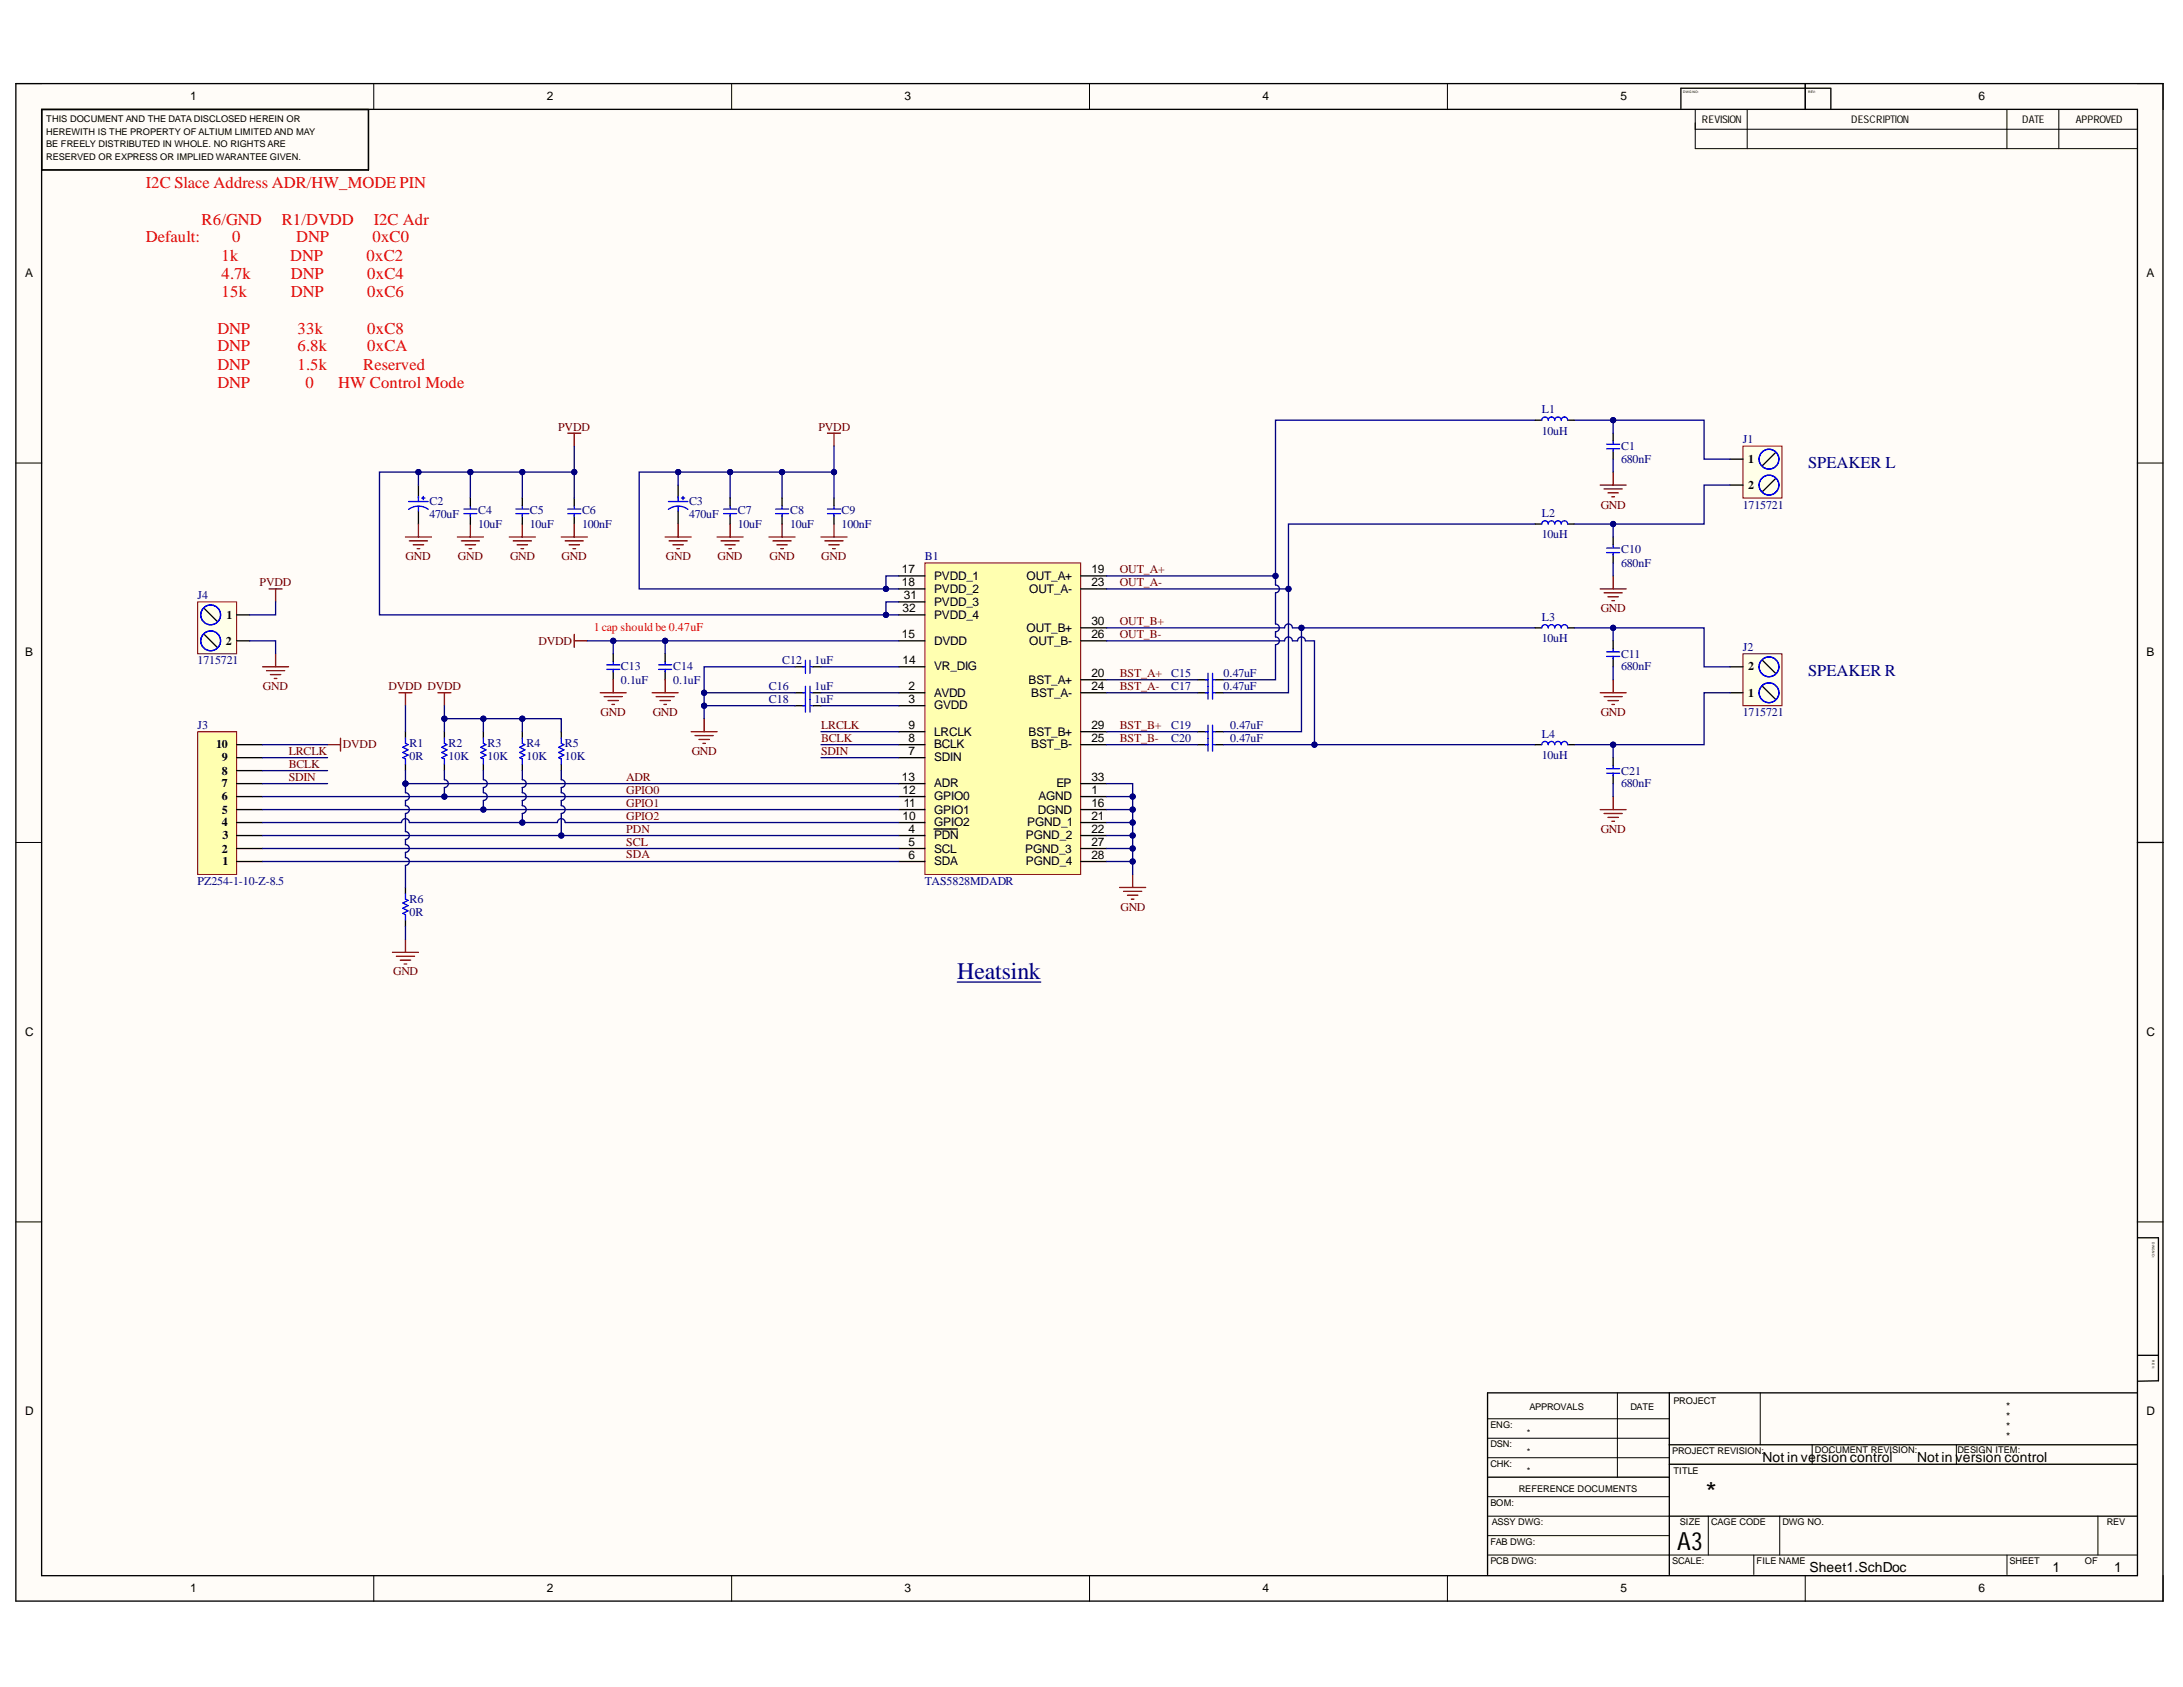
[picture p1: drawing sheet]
<svg xmlns="http://www.w3.org/2000/svg" width="279mm" height="216mm" viewBox="0 0 279 216" stroke-linecap="round" stroke-linejoin="round" font-family="sans-serif">
<defs><g id="words">
<text font-size="3.5" x="218.3" y="192.3">*</text>
<text font-size="3.2" x="214.7" y="198.3">A3</text>
<text font-size="3" fill="#000080" x="122.5" y="125.3">Heatsink</text>
<g font-size="2.1" fill="#f00">
<text x="18.7" y="24.1">I2C Slace Address ADR/HW_MODE PIN</text>
<text x="25.8" y="28.7">R6/GND</text>
<text x="36.1" y="28.7">R1/DVDD</text>
<text x="47.8" y="28.7">I2C Adr</text>
<text x="18.7" y="31">Default:</text>
<text x="28.3" y="33.4">1k</text>
<text x="28.3" y="35.7">4.7k</text>
<text x="29.7" y="31">0</text>
<text x="37.2" y="33.4">DNP</text>
<text x="37.2" y="35.7">DNP</text>
<text x="37.9" y="31">DNP</text>
<text x="46.9" y="33.4">0xC2</text>
<text x="47" y="35.7">0xC4</text>
<text x="47.7" y="31">0xC0</text>
<text x="28.3" y="38">15k</text>
<text x="37.2" y="38">DNP</text>
<text x="47" y="38">0xC6</text>
<text x="27.8" y="42.7">DNP</text>
<text x="27.8" y="45">DNP</text>
<text x="27.8" y="47.3">DNP</text>
<text x="38.1" y="42.7">33k</text>
<text x="38.1" y="45">6.8k</text>
<text x="38.1" y="47.3">1.5k</text>
<text x="46.5" y="47.3">Reserved</text>
<text x="47" y="42.7">0xC8</text>
<text x="47" y="45">0xCA</text>
<text x="27.8" y="49.6">DNP</text>
<text x="39.1" y="49.6">0</text>
<text x="43.3" y="49.6">HW Control Mode</text>
</g>
<g font-size="2.1" fill="#000080">
<text x="231.4" y="59.9">SPEAKER L</text>
<text x="231.4" y="86.5">SPEAKER R</text>
</g>
<g font-size="1.8">
<text x="225.6" y="187.1">Not in ve</text>
<text x="232.5" y="187.1">rsion control</text>
<text x="245.4" y="187.1">Not in version control</text>
<text x="231.6" y="201.1">Sheet1.SchDoc</text>
<text x="262.7" y="201.1">1</text>
<text x="270.6" y="201.1">1</text>
</g>
<g font-size="1.5">
<text x="24.4" y="12.9">1</text>
<text x="70" y="12.9">2</text>
<text x="115.8" y="12.9">3</text>
<text x="161.6" y="12.9">4</text>
<text x="207.4" y="12.9">5</text>
<text x="253.2" y="12.9">6</text>
<text x="3.2" y="35.5">A</text>
<text x="274.7" y="35.5">A</text>
<text x="223.7" y="59.2">1</text>
<text x="223.7" y="62.5">2</text>
<text x="115.4" y="75.1">18</text>
<text x="115.4" y="73.4">17</text>
<text x="115.7" y="76.7">31</text>
<text x="119.6" y="77.5">PVDD_3</text>
<text x="119.6" y="75.9">PVDD_2</text>
<text x="119.6" y="74.2">PVDD_1</text>
<text x="131.4" y="74.2">OUT_A+</text>
<text x="131.7" y="75.9">OUT_A-</text>
<text x="139.7" y="75.1">23</text>
<text x="139.7" y="73.4">19</text>
<text x="28.9" y="82.5">2</text>
<text x="29" y="79.2">1</text>
<text x="115.4" y="81.6">15</text>
<text x="115.5" y="78.3">32</text>
<text x="119.6" y="82.5">DVDD</text>
<text x="119.6" y="79.2">PVDD_4</text>
<text x="131.4" y="80.9">OUT_B+</text>
<text x="131.7" y="82.5">OUT_B-</text>
<text x="139.7" y="80">30</text>
<text x="139.7" y="81.6">26</text>
<text x="3.2" y="84">B</text>
<text x="115.5" y="85">14</text>
<text x="116.3" y="88.3">2</text>
<text x="119.6" y="89.2">AVDD</text>
<text x="119.6" y="85.8">VR_DIG</text>
<text x="131.6" y="87.5">BST_A+</text>
<text x="132" y="89.2">BST_A-</text>
<text x="139.7" y="88.3">24</text>
<text x="139.7" y="86.6">20</text>
<text x="223.7" y="89.2">1</text>
<text x="223.7" y="85.8">2</text>
<text x="274.7" y="84">B</text>
<text x="27.6" y="95.8">10</text>
<text x="116.3" y="90">3</text>
<text x="116.3" y="95">8</text>
<text x="116.3" y="93.3">9</text>
<text x="119.6" y="90.8">GVDD</text>
<text x="119.6" y="95.8">BCLK</text>
<text x="119.6" y="94.2">LRCLK</text>
<text x="131.6" y="94.2">BST_B+</text>
<text x="132" y="95.8">BST_B-</text>
<text x="139.7" y="93.3">29</text>
<text x="139.7" y="95">25</text>
<text x="28.4" y="100.7">7</text>
<text x="28.4" y="99.1">8</text>
<text x="28.4" y="97.4">9</text>
<text x="115.4" y="100">13</text>
<text x="115.5" y="101.6">12</text>
<text x="116.3" y="96.6">7</text>
<text x="119.6" y="97.4">SDIN</text>
<text x="119.6" y="100.7">ADR</text>
<text x="135.2" y="100.7">EP</text>
<text x="139.7" y="101.6">1</text>
<text x="139.7" y="100">33</text>
<text x="28.4" y="105.7">4</text>
<text x="28.4" y="104.1">5</text>
<text x="28.4" y="102.4">6</text>
<text x="28.5" y="107.4">3</text>
<text x="115.5" y="105">10</text>
<text x="115.7" y="103.3">11</text>
<text x="116.3" y="106.6">4</text>
<text x="119.6" y="107.4">PDN</text>
<text x="119.6" y="105.7">GPIO2</text>
<text x="119.6" y="104.1">GPIO1</text>
<text x="119.6" y="102.4">GPIO0</text>
<text x="131.3" y="107.4">PGND_2</text>
<text x="131.5" y="105.7">PGND_1</text>
<text x="132.8" y="104.1">DGND</text>
<text x="132.9" y="102.4">AGND</text>
<text x="139.7" y="103.3">16</text>
<text x="139.7" y="106.6">22</text>
<text x="139.7" y="105">21</text>
<text x="28.4" y="109.1">2</text>
<text x="28.5" y="110.7">1</text>
<text x="116.3" y="108.3">5</text>
<text x="116.3" y="110">6</text>
<text x="119.6" y="109.1">SCL</text>
<text x="119.6" y="110.7">SDA</text>
<text x="131.2" y="109.1">PGND_3</text>
<text x="131.3" y="110.7">PGND_4</text>
<text x="139.7" y="110">28</text>
<text x="139.7" y="108.3">27</text>
<text x="3.2" y="132.6">C</text>
<text x="274.7" y="132.6">C</text>
<text x="3.2" y="181.1">D</text>
<text x="274.7" y="181.1">D</text>
<text x="24.4" y="203.8">1</text>
<text x="70" y="203.8">2</text>
<text x="115.8" y="203.8">3</text>
<text x="161.6" y="203.8">4</text>
<text x="207.4" y="203.8">5</text>
<text x="253.2" y="203.8">6</text>
</g>
<g font-size="1.5" fill="#000080">
<text x="197.3" y="52.9">L1</text>
<text x="197.3" y="55.6">10uH</text>
<text x="207.5" y="57.6">C1</text>
<text x="207.5" y="59.2">680nF</text>
<text x="223.1" y="56.7">J1</text>
<text x="55" y="64.7">C2</text>
<text x="61.2" y="65.8">C4</text>
<text x="67.8" y="65.8">C5</text>
<text x="74.5" y="65.8">C6</text>
<text x="88.2" y="64.7">C3</text>
<text x="94.4" y="65.8">C7</text>
<text x="101.1" y="65.8">C8</text>
<text x="107.7" y="65.8">C9</text>
<text x="223.1" y="65.1">1715721</text>
<text x="55" y="66.3">470uF</text>
<text x="61.2" y="67.5">10uF</text>
<text x="67.8" y="67.5">10uF</text>
<text x="74.5" y="67.5">100nF</text>
<text x="88.2" y="66.3">470uF</text>
<text x="94.4" y="67.5">10uF</text>
<text x="101.1" y="67.5">10uF</text>
<text x="107.7" y="67.5">100nF</text>
<text x="118.4" y="71.7">B1</text>
<text x="197.3" y="66.2">L2</text>
<text x="197.3" y="68.9">10uH</text>
<text x="207.5" y="70.8">C10</text>
<text x="25.3" y="76.7">J4</text>
<text x="207.5" y="72.5">680nF</text>
<text x="197.3" y="79.5">L3</text>
<text x="197.3" y="82.2">10uH</text>
<text x="223.1" y="83.3">J2</text>
<text x="25.3" y="85">1715721</text>
<text x="79.5" y="85.8">C13</text>
<text x="79.5" y="87.5">0.1uF</text>
<text x="86.2" y="85.8">C14</text>
<text x="86.2" y="87.5">0.1uF</text>
<text x="98.4" y="88.3">C16</text>
<text x="100.1" y="85">C12</text>
<text x="104.3" y="85">1uF</text>
<text x="104.3" y="88.3">1uF</text>
<text x="149.9" y="86.6">C15</text>
<text x="149.9" y="88.3">C17</text>
<text x="156.6" y="86.6">0.47uF</text>
<text x="156.6" y="88.3">0.47uF</text>
<text x="207.5" y="84.2">C11</text>
<text x="207.5" y="85.8">680nF</text>
<text x="25.3" y="93.3">J3</text>
<text x="52.4" y="95.6">R1</text>
<text x="57.4" y="95.6">R2</text>
<text x="62.4" y="95.6">R3</text>
<text x="67.4" y="95.6">R4</text>
<text x="72.3" y="95.6">R5</text>
<text x="98.4" y="90">C18</text>
<text x="104.3" y="90">1uF</text>
<text x="149.9" y="93.3">C19</text>
<text x="149.9" y="94.9">C20</text>
<text x="157.4" y="93.3">0.47uF</text>
<text x="157.4" y="94.9">0.47uF</text>
<text x="197.3" y="94.5">L4</text>
<text x="223.1" y="91.6">1715721</text>
<text x="52.4" y="97.3">0R</text>
<text x="57.4" y="97.3">10K</text>
<text x="62.4" y="97.3">10K</text>
<text x="67.4" y="97.3">10K</text>
<text x="72.3" y="97.3">10K</text>
<text x="197.3" y="97.1">10uH</text>
<text x="207.5" y="99.1">C21</text>
<text x="207.5" y="100.7">680nF</text>
<text x="25.3" y="113.2">PZ254-1-10-Z-8.5</text>
<text x="118.4" y="113.2">TAS5828MDADR</text>
<text x="52.4" y="115.5">R6</text>
<text x="52.4" y="117.2">0R</text>
</g>
<g font-size="1.5" fill="#800000">
<text x="71.4" y="55.1">PVDD</text>
<text x="104.8" y="55.1">PVDD</text>
<text x="204.9" y="65.1">GND</text>
<text x="51.9" y="71.7">GND</text>
<text x="58.6" y="71.7">GND</text>
<text x="65.3" y="71.7">GND</text>
<text x="71.9" y="71.7">GND</text>
<text x="85.2" y="71.7">GND</text>
<text x="91.8" y="71.7">GND</text>
<text x="98.5" y="71.7">GND</text>
<text x="105.1" y="71.7">GND</text>
<text x="33.2" y="75.1">PVDD</text>
<text x="143.3" y="73.4">OUT_A+</text>
<text x="143.3" y="75.1">OUT_A-</text>
<text x="68.9" y="82.5">DVDD</text>
<text x="143.3" y="80">OUT_B+</text>
<text x="143.3" y="81.6">OUT_B-</text>
<text x="204.9" y="78.3">GND</text>
<text x="33.7" y="88.3">GND</text>
<text x="49.7" y="88.3">DVDD DVDD</text>
<text x="143.3" y="86.6">BST_A+</text>
<text x="143.3" y="88.3">BST_A-</text>
<text x="43.9" y="95.8">DVDD</text>
<text x="76.9" y="91.6">GND</text>
<text x="83.5" y="91.6">GND</text>
<text x="105.1" y="93.3">LRCLK</text>
<text x="105.1" y="94.9">BCLK</text>
<text x="143.3" y="93.3">BST_B+</text>
<text x="143.3" y="94.9">BST_B-</text>
<text x="204.9" y="91.6">GND</text>
<text x="36.9" y="96.6">LRCLK</text>
<text x="36.9" y="98.3">BCLK</text>
<text x="36.9" y="99.9">SDIN</text>
<text x="80.2" y="99.9">ADR</text>
<text x="80.2" y="101.6">GPIO0</text>
<text x="88.5" y="96.6">GND</text>
<text x="105.1" y="96.6">SDIN</text>
<text x="80.2" y="103.3">GPIO1</text>
<text x="80.2" y="104.9">GPIO2</text>
<text x="80.2" y="106.6">PDN</text>
<text x="204.9" y="106.6">GND</text>
<text x="80.2" y="108.3">SCL</text>
<text x="80.2" y="109.9">SDA</text>
<text x="143.4" y="116.5">GND</text>
<text x="50.3" y="124.8">GND</text>
</g>
<text font-size="1.5" fill="#f00" x="76" y="80.8">1cap should be 0.47uF</text>
<g font-size="1.4">
<text x="217.8" y="15.7">REVISION</text>
<text x="236.9" y="15.7">DESCRIPTION</text>
<text x="258.8" y="15.7">DATE</text>
<text x="265.7" y="15.7">APPROVED</text>
<text x="256.8" y="183.1">*</text>
<text x="256.8" y="184.3">*</text>
<text x="256.8" y="180.4">*</text>
<text x="256.8" y="181.7">*</text>
</g>
<g font-size="1.2">
<text x="5.9" y="15.6">THIS DOCUMENT AND THE DATA DISCLOSED HEREIN OR</text>
<text x="5.9" y="17.2">HEREWITH IS THE PROPERTY OF ALTIUM LIMITED AND MAY</text>
<text x="5.9" y="18.9">BE FREELY DISTRIBUTED IN WHOLE. NO RIGHTS ARE</text>
<text x="5.9" y="20.5">RESERVED OR EXPRESS OR IMPLIED WARANTEE GIVEN.</text>
<text x="214.2" y="179.7">PROJECT</text>
<text x="190.8" y="182.8">ENG:</text>
<text x="190.8" y="185.2">DSN:</text>
<text x="195.4" y="183.8">*</text>
<text x="195.7" y="180.4">APPROVALS</text>
<text x="208.7" y="180.4">DATE</text>
<text x="232.3" y="185.9">DOCUMENT REVISION:</text>
<text x="250.5" y="185.9">DESIGN ITEM:</text>
<text x="190.8" y="187.8">CHK:</text>
<text x="194.4" y="190.9">REFERENCE DOCUMENTS</text>
<text x="195.4" y="186.3">*</text>
<text x="195.4" y="188.6">*</text>
<text x="214" y="186.1">PROJECT REVISION:</text>
<text x="214.2" y="188.6">TITLE</text>
<text x="190.8" y="192.8">BOM:</text>
<text x="190.8" y="197.8">FAB DWG:</text>
<text x="190.9" y="195.2">ASSY DWG:</text>
<text x="215" y="195.2">SIZE</text>
<text x="219" y="195.2">CAGE CODE</text>
<text x="228.1" y="195.2">DWG NO.</text>
<text x="269.6" y="195.2">REV</text>
<text x="190.8" y="200.2">PCB DWG:</text>
<text x="214" y="200.2">SCALE:</text>
<text x="224.8" y="200.2">FILE NAME</text>
<text x="257.2" y="200.2">SHEET</text>
<text x="266.8" y="200.2">OF</text>
</g>
<g font-size=".4">
<text x="215.4" y="11.8">DWG NO:</text>
<text x="231.4" y="11.8">REV:</text>
<text x="275.5" y="159" transform="rotate(90 275.5 159)">DWG NO:</text>
<text x="275.5" y="174.1" transform="rotate(90 275.5 174.1)">REV:</text>
</g>
</g></defs>
<g fill="#fffcf8">
<path d="M2 10.7h274.9v194.2h-274.9z" fill-rule="evenodd"/>
<path d="M5.4 14h268.1v187.6h-268.1z" fill-rule="evenodd"/>
</g>
<g fill="none" stroke="#000" stroke-width=".13">
<path d="M2 10.7h3.4M47.8 10.7v3.3M93.6 10.7v3.3M139.4 10.7v3.3M185.3 10.7v3.3M217 14v5h56.5M217 16.5h56.5M223.6 14v5M231.1 10.7v3.3M256.9 14v5M263.5 14v5M273.5 10.7h3.4v3.3"/>
<path d="M2 59.3h3.4M273.5 59.3h3.4M2 107.8h3.4M273.5 107.8h3.4M2 156.4h3.4M273.5 156.4h3.4M207 178.3v10.8M225.3 178.3v6.6M190.4 199h83.1M190.4 184.1h23.3M190.4 181.6h23.3M190.4 186.6h23.3"/>
<path d="M190.4 194h23.3M190.4 191.5h23.3M190.4 196.5h23.3M218.6 194v5M224.5 199v2.5M227.8 194v5M231.9 184.9v2.5M250.4 184.9v2.5M256.9 199v2.5M268.5 194v5M47.8 201.6v3.3M93.6 201.6v3.3"/>
<path d="M139.4 201.6v3.3M185.3 201.6v3.3M231.1 201.6v3.3M276.9 201.6v3.3"/>
</g>
<g fill="none" stroke="#000" stroke-width=".17">
<path d="M2 10.7h274.8v194.2h-274.8zM5.3 14h268.3v187.7h-268.3zM5.3 14h41.9v7.7h-41.9zM231.1 10.7v3.3M234.3 11.3h-19.2v2.6M234.3 11.4v2.6M206.5 55.4v1M206.5 57.7v1.1M53.6 62.1v1.6M53.6 65.4v1.7M73.5 63.7v1M73.5 66v1.1"/>
<path d="M86.8 62.1v1.6M86.8 65.4v1.7M106.7 63.7v1M106.7 66v1.1M206.5 68.7v1M206.5 71v1.1M51.9 93.6v.9M51.9 97.8v.8M56.9 93.6v.9M56.9 97.8v.8M61.9 93.6v.9M61.9 97.8v.8"/>
<path d="M66.8 93.6v.9M66.8 97.8v.8M71.8 93.6v.9M71.8 97.8v.8M78.5 83.7v1M78.5 85.9v1.1M85.1 83.7v1M85.1 85.9v1.1M101.8 85.3h1M101.8 88.7h1M101.8 90.3h1M104.1 85.3h1"/>
<path d="M104.1 88.7h1M104.1 90.3h1M153.3 88.7h1.1M153.3 87h1.1M153.3 93.6h1.1M153.3 95.3h1.1M155.6 88.7h1M155.6 87h1M155.6 93.6h1M155.6 95.3h1M206.5 82v1M206.5 84.3v1"/>
<path d="M206.5 97v1M206.5 99.2v1.1M51.9 113.6v.8M51.9 117.7v.9M273.6 107.8h3.3M273.6 158.4h2.7v18.3l-2.7 .1M213.7 178.3v23.2M273.5 178.3h-83.1v23.2M273.6 173.4h2.7M190.4 189.1h23.3M213.7 184.9h59.8M213.7 187.4h59.8"/>
<path d="M213.7 194h59.8"/>
</g>
<g fill="none" stroke="#00f" stroke-width=".17">
<path d="M205.6 57.4h1.7M205.6 56.9h1.7M206.5 56.4v.4M206.5 57.4v.4M52.3 65.2a2.09 2.09 0 0 1 2.5 0M52.3 64.2h2.5M53.6 63.6v.6M53.6 64.8v.6M54 63.7h.4M54.2 63.5v.4M72.7 65.7h1.6M72.7 65.2h1.6"/>
<path d="M73.5 64.7v.4M73.5 65.7v.4M85.5 65.2a2.09 2.09 0 0 1 2.5 0M85.6 64.2h2.4M86.8 63.6v.6M86.8 64.8v.6M87.2 63.7h.4M87.4 63.5v.4M105.9 65.7h1.7M105.9 65.2h1.7M106.7 64.7v.4M106.7 65.7v.4"/>
<path d="M205.6 70.7h1.7M205.6 70.1h1.7M206.5 69.7v.4M206.5 70.7v.3M51.9 94.5v.6l.3 .2-.6 .3 .6 .4-.6 .3 .6 .3-.6 .4 .3 .1v.7M56.9 94.5v.6l.3 .2-.7 .3 .7 .4-.7 .3 .7 .3-.7 .4 .4 .1v.7M61.9 94.5v.6l.3 .2-.7 .3 .7 .4-.7 .3 .7 .3-.7 .4 .4 .1v.7M66.8 94.5v.6l.4 .2-.7 .3 .7 .4-.7 .3 .7 .3-.7 .4 .3 .1v.7M71.8 94.5v.6l.4 .2-.7 .3 .7 .4-.7 .3 .7 .3-.7 .4 .3 .1v.7M77.7 85.7h1.6M77.7 85.1h1.6M78.5 84.7v.3"/>
<path d="M78.5 85.7v.3M84.3 85.7h1.7M84.3 85.1h1.7M85.1 84.7v.3M85.1 85.7v.3M102.8 85.3h.3M102.8 88.7h.3M102.8 90.3h.3M103.1 84.5v1.7M103.1 87.8v3.4M103.7 84.5v1.7M103.7 87.8v3.4"/>
<path d="M103.8 85.3h.3M103.8 88.7h.3M103.8 90.3h.3M154.3 88.7h.3M154.3 87h.3M154.3 93.6h.3M154.3 95.3h.3M154.6 86.2v3.3M154.6 92.8v3.3M155.2 86.2v3.3M155.2 92.8v3.3M155.3 88.7h.3"/>
<path d="M155.3 87h.3M155.3 93.6h.3M155.3 95.3h.3M205.6 84h1.7M205.6 83.4h1.7M205.6 99h1.7M205.6 98.4h1.7M206.5 83v.3M206.5 84v.3M206.5 98v.3M206.5 99v.3M51.9 114.4v.7l.3 .1-.6 .4 .6 .3-.6 .3 .6 .4-.6 .3 .3 .2v.6"/>
</g>
<g fill="none" stroke="#800000" stroke-width=".17">
<path d="M72.7 55.4h1.6M73.5 55.4v1.7M105.9 55.4h1.7M106.7 55.4v1.7M34.4 75.4h1.7M35.3 75.4v1.6M51.9 68.7h3.3M52.4 69.2h2.3M52.9 69.7h1.3M53.4 70.2h.3M53.6 67.1v1.6M58.5 68.7h3.4"/>
<path d="M59 69.2h2.4M59.5 69.7h1.4M60 70.2h.4M60.2 67.1v1.6M65.2 68.7h3.3M65.7 69.2h2.3M66.2 69.7h1.3M66.7 70.2h.3M66.8 67.1v1.6M71.8 68.7h3.4M72.3 69.2h2.4M72.8 69.7h1.4"/>
<path d="M73.3 70.2h.4M73.5 67.1v1.6M85.1 68.7h3.4M85.6 69.2h2.4M86.1 69.7h1.4M86.6 70.2h.4M86.8 67.1v1.6M91.8 68.7h3.3M92.3 69.2h2.3M92.8 69.7h1.3M93.3 70.2h.3M93.4 67.1v1.6"/>
<path d="M98.4 68.7h3.4M98.9 69.2h2.4M99.4 69.7h1.4M99.9 70.2h.4M100.1 67.1v1.6M105.1 68.7h3.3M105.6 69.2h2.3M106.1 69.7h1.3M106.6 70.2h.3M106.7 67.1v1.6M204.8 62.1h3.3M204.8 75.4h3.3"/>
<path d="M205.3 62.6h2.3M205.3 75.9h2.3M205.8 63.1h1.3M205.8 76.4h1.3M206.3 63.6h.3M206.3 76.9h.3M206.5 60.4v1.7M206.5 73.7v1.7M33.6 85.3h3.3M34.1 85.8h2.3M34.6 86.3h1.3M35.1 86.8h.3"/>
<path d="M35.3 83.7v1.6M41.9 95.3h1.7M43.6 94.5v1.6M51.1 88.7h1.6M51.9 88.7v1.6M56 88.7h1.7M56.9 88.7v1.6M73.5 81.2v1.6M73.5 82h1.7M76.8 88.7h3.3M77.3 89.2h2.3M77.8 89.7h1.4"/>
<path d="M78.3 90.2h.3M78.5 87v1.7M83.5 88.7h3.3M84 89.2h2.3M84.5 89.7h1.3M85 90.2h.3M85.1 87v1.7M88.5 93.6h3.3M89 94.1h2.3M89.5 94.6h1.3M90 95.1h.3M90.1 92v1.6"/>
<path d="M204.8 88.7h3.3M205.3 89.2h2.3M205.8 89.7h1.3M206.3 90.2h.3M206.5 87v1.7M143.3 113.6h3.3M143.8 114.1h2.3M144.3 114.6h1.3M144.8 115.1h.3M145 111.9v1.7M204.8 103.6h3.3M205.3 104.1h2.3"/>
<path d="M205.8 104.6h1.3M206.3 105.1h.3M206.5 101.9v1.7M50.2 121.9h3.4M50.7 122.4h2.4M51.2 122.9h1.4M51.7 123.4h.4M51.9 120.2v1.7"/>
</g>
<path d="M25.3 93.6h5v18.3h-5z" fill-rule="evenodd" fill="#ffffb0"/>
<path d="M25.3 93.6h5v18.3h-5z" fill="none" stroke="#800000" stroke-width=".13"/>
<path d="M30.3 98.6h3.3M30.3 97h3.3M30.3 95.3h3.3M30.3 110.3h3.3M30.3 108.6h3.3M30.3 106.9h3.3M30.3 105.3h3.3M30.3 103.6h3.3M30.3 101.9h3.3M30.3 100.3h3.3" fill="none" stroke="#000" stroke-width=".17"/>
<path d="M118.4 72h19.9v39.9h-19.9z" fill-rule="evenodd" fill="#ffffb0"/>
<path d="M118.4 72h19.9v39.9h-19.9z" fill="none" stroke="#800000" stroke-width=".13"/>
<g fill="none" stroke="#000" stroke-width=".17">
<path d="M115 78.7h3.4M115 77h3.4M115 75.4h3.4M115 73.7h3.4M138.3 75.4h3.3M138.3 73.7h3.3M115 88.7h3.4M115 90.3h3.4M115 97h3.4M115 95.3h3.4M115 93.6h3.4M115 85.3h3.4"/>
<path d="M115 82h3.4M138.3 88.7h3.3M138.3 95.3h3.3M138.3 93.6h3.3M138.3 82h3.3M138.3 80.3h3.3M138.3 87h3.3M115 101.9h3.4M115 106.9h3.4M115 108.6h3.4M115 110.3h3.4M115 105.3h3.4"/>
<path d="M115 103.6h3.4M115 100.3h3.4M119.5 106.1h3.1M138.3 101.9h3.3M138.3 106.9h3.3M138.3 108.6h3.3M138.3 110.3h3.3M138.3 105.3h3.3M138.3 103.6h3.3M138.3 100.3h3.3"/>
</g>
<path d="M223.1 57.1h5v6.6h-5z" fill-rule="evenodd" fill="#ffffe8"/>
<path d="M223.1 57.1h5v6.6h-5z" fill="none" stroke="#800000" stroke-width=".13"/>
<path d="M221.4 58.8h1.7M227.2 57.9l-1.6 1.7M221.4 62.1h1.7M227.2 61.3l-1.6 1.6" fill="none" stroke="#000" stroke-width=".17"/>
<g fill="none" stroke="#00f" stroke-width=".17">
<circle cx="226.4" cy="58.8" r="1.27"/>
<circle cx="226.4" cy="62.1" r="1.27"/>
</g>
<path d="M223.1 83.7h5v6.6h-5z" fill-rule="evenodd" fill="#ffffe8"/>
<path d="M223.1 83.7h5v6.6h-5z" fill="none" stroke="#800000" stroke-width=".13"/>
<path d="M221.4 88.7h1.7M221.4 85.3h1.7M225.6 87.8l1.6 1.7M225.6 84.5l1.6 1.7" fill="none" stroke="#000" stroke-width=".17"/>
<g fill="none" stroke="#00f" stroke-width=".17">
<circle cx="226.4" cy="88.7" r="1.27"/>
<circle cx="226.4" cy="85.3" r="1.27"/>
</g>
<path d="M25.3 77h5v6.7h-5z" fill-rule="evenodd" fill="#ffffe8"/>
<path d="M25.3 77h5v6.7h-5z" fill="none" stroke="#800000" stroke-width=".13"/>
<path d="M26.1 77.9l1.7 1.6M30.3 78.7h1.7M26.1 81.2l1.7 1.6M30.3 82h1.7" fill="none" stroke="#000" stroke-width=".17"/>
<g fill="none" stroke="#00f" stroke-width=".17">
<circle cx="27" cy="78.7" r="1.27"/>
<circle cx="27" cy="82" r="1.27"/>
</g>
<path d="M100.1 60.4v3.3" fill="none" stroke="#000080" stroke-width=".17"/>
<circle cx="100.1" cy="60.4" r=".33" fill="#000080"/>
<circle cx="100.1" cy="60.4" r=".33" fill="none" stroke="#000080" stroke-width=".13"/>
<path d="M93.4 60.4v3.3" fill="none" stroke="#000080" stroke-width=".17"/>
<circle cx="93.4" cy="60.4" r=".33" fill="#000080"/>
<circle cx="93.4" cy="60.4" r=".33" fill="none" stroke="#000080" stroke-width=".13"/>
<path d="M115 77h-1.6v1.7h1.6" fill="none" stroke="#000080" stroke-width=".17"/>
<circle cx="113.4" cy="78.7" r=".33" fill="#000080"/>
<circle cx="113.4" cy="78.7" r=".33" fill="none" stroke="#000080" stroke-width=".13"/>
<path d="M73.5 63.7v-3.3h-24.9v18.3h64.8" fill="none" stroke="#000080" stroke-width=".17"/>
<circle cx="113.4" cy="78.7" r=".33" fill="#000080"/>
<circle cx="113.4" cy="78.7" r=".33" fill="none" stroke="#000080" stroke-width=".13"/>
<circle cx="53.6" cy="60.4" r=".33" fill="#000080"/>
<circle cx="53.6" cy="60.4" r=".33" fill="none" stroke="#000080" stroke-width=".13"/>
<circle cx="60.2" cy="60.4" r=".33" fill="#000080"/>
<circle cx="60.2" cy="60.4" r=".33" fill="none" stroke="#000080" stroke-width=".13"/>
<circle cx="66.8" cy="60.4" r=".33" fill="#000080"/>
<circle cx="66.8" cy="60.4" r=".33" fill="none" stroke="#000080" stroke-width=".13"/>
<circle cx="73.5" cy="60.4" r=".33" fill="#000080"/>
<circle cx="73.5" cy="60.4" r=".33" fill="none" stroke="#000080" stroke-width=".13"/>
<path d="M66.8 60.4v3.3" fill="none" stroke="#000080" stroke-width=".17"/>
<circle cx="66.8" cy="60.4" r=".33" fill="#000080"/>
<circle cx="66.8" cy="60.4" r=".33" fill="none" stroke="#000080" stroke-width=".13"/>
<path d="M60.2 60.4v3.3" fill="none" stroke="#000080" stroke-width=".17"/>
<circle cx="60.2" cy="60.4" r=".33" fill="#000080"/>
<circle cx="60.2" cy="60.4" r=".33" fill="none" stroke="#000080" stroke-width=".13"/>
<path d="M53.6 60.4v1.7" fill="none" stroke="#000080" stroke-width=".17"/>
<circle cx="53.6" cy="60.4" r=".33" fill="#000080"/>
<circle cx="53.6" cy="60.4" r=".33" fill="none" stroke="#000080" stroke-width=".13"/>
<path d="M86.8 62.1v-1.7h19.9v3.3" fill="none" stroke="#000080" stroke-width=".17"/>
<circle cx="106.7" cy="60.4" r=".33" fill="#000080"/>
<circle cx="106.7" cy="60.4" r=".33" fill="none" stroke="#000080" stroke-width=".13"/>
<circle cx="100.1" cy="60.4" r=".33" fill="#000080"/>
<circle cx="100.1" cy="60.4" r=".33" fill="none" stroke="#000080" stroke-width=".13"/>
<circle cx="93.4" cy="60.4" r=".33" fill="#000080"/>
<circle cx="93.4" cy="60.4" r=".33" fill="none" stroke="#000080" stroke-width=".13"/>
<circle cx="86.8" cy="60.4" r=".33" fill="#000080"/>
<circle cx="86.8" cy="60.4" r=".33" fill="none" stroke="#000080" stroke-width=".13"/>
<path d="M115 73.7h-1.6v1.7h1.6" fill="none" stroke="#000080" stroke-width=".17"/>
<circle cx="113.4" cy="75.4" r=".33" fill="#000080"/>
<circle cx="113.4" cy="75.4" r=".33" fill="none" stroke="#000080" stroke-width=".13"/>
<path d="M141.6 110.3h3.4" fill="none" stroke="#000080" stroke-width=".17"/>
<circle cx="145" cy="110.3" r=".33" fill="#000080"/>
<circle cx="145" cy="110.3" r=".33" fill="none" stroke="#000080" stroke-width=".13"/>
<path d="M141.6 108.6h3.4" fill="none" stroke="#000080" stroke-width=".17"/>
<circle cx="145" cy="108.6" r=".33" fill="#000080"/>
<circle cx="145" cy="108.6" r=".33" fill="none" stroke="#000080" stroke-width=".13"/>
<path d="M141.6 106.9h3.4" fill="none" stroke="#000080" stroke-width=".17"/>
<circle cx="145" cy="106.9" r=".33" fill="#000080"/>
<circle cx="145" cy="106.9" r=".33" fill="none" stroke="#000080" stroke-width=".13"/>
<path d="M141.6 105.3h3.4" fill="none" stroke="#000080" stroke-width=".17"/>
<circle cx="145" cy="105.3" r=".33" fill="#000080"/>
<circle cx="145" cy="105.3" r=".33" fill="none" stroke="#000080" stroke-width=".13"/>
<path d="M141.6 100.3h3.4v3.3" fill="none" stroke="#000080" stroke-width=".17"/>
<circle cx="145" cy="101.9" r=".33" fill="#000080"/>
<circle cx="145" cy="101.9" r=".33" fill="none" stroke="#000080" stroke-width=".13"/>
<circle cx="145" cy="103.6" r=".33" fill="#000080"/>
<circle cx="145" cy="103.6" r=".33" fill="none" stroke="#000080" stroke-width=".13"/>
<path d="M141.6 101.9h3.4" fill="none" stroke="#000080" stroke-width=".17"/>
<circle cx="145" cy="101.9" r=".33" fill="#000080"/>
<circle cx="145" cy="101.9" r=".33" fill="none" stroke="#000080" stroke-width=".13"/>
<path d="M141.6 103.6h3.4v8.3" fill="none" stroke="#000080" stroke-width=".17"/>
<circle cx="145" cy="103.6" r=".33" fill="#000080"/>
<circle cx="145" cy="103.6" r=".33" fill="none" stroke="#000080" stroke-width=".13"/>
<circle cx="145" cy="105.3" r=".33" fill="#000080"/>
<circle cx="145" cy="105.3" r=".33" fill="none" stroke="#000080" stroke-width=".13"/>
<circle cx="145" cy="106.9" r=".33" fill="#000080"/>
<circle cx="145" cy="106.9" r=".33" fill="none" stroke="#000080" stroke-width=".13"/>
<circle cx="145" cy="108.6" r=".33" fill="#000080"/>
<circle cx="145" cy="108.6" r=".33" fill="none" stroke="#000080" stroke-width=".13"/>
<circle cx="145" cy="110.3" r=".33" fill="#000080"/>
<circle cx="145" cy="110.3" r=".33" fill="none" stroke="#000080" stroke-width=".13"/>
<path d="M86.8 60.4h-5v15h31.6" fill="none" stroke="#000080" stroke-width=".17"/>
<circle cx="113.4" cy="75.4" r=".33" fill="#000080"/>
<circle cx="113.4" cy="75.4" r=".33" fill="none" stroke="#000080" stroke-width=".13"/>
<circle cx="86.8" cy="60.4" r=".33" fill="#000080"/>
<circle cx="86.8" cy="60.4" r=".33" fill="none" stroke="#000080" stroke-width=".13"/>
<path d="M101.8 85.3h-11.7v6.7M105.1 85.3h9.9" fill="none" stroke="#000080" stroke-width=".17"/>
<circle cx="90.1" cy="88.7" r=".33" fill="#000080"/>
<circle cx="90.1" cy="88.7" r=".33" fill="none" stroke="#000080" stroke-width=".13"/>
<circle cx="90.1" cy="90.3" r=".33" fill="#000080"/>
<circle cx="90.1" cy="90.3" r=".33" fill="none" stroke="#000080" stroke-width=".13"/>
<path d="M90.1 90.3h11.7M105.1 88.7h9.9M105.1 90.3h9.9" fill="none" stroke="#000080" stroke-width=".17"/>
<circle cx="90.1" cy="90.3" r=".33" fill="#000080"/>
<circle cx="90.1" cy="90.3" r=".33" fill="none" stroke="#000080" stroke-width=".13"/>
<path d="M90.1 88.7h11.7" fill="none" stroke="#000080" stroke-width=".17"/>
<circle cx="90.1" cy="88.7" r=".33" fill="#000080"/>
<circle cx="90.1" cy="88.7" r=".33" fill="none" stroke="#000080" stroke-width=".13"/>
<path d="M196.5 67.1h-31.6v8.3h-23.3" fill="none" stroke="#000080" stroke-width=".17"/>
<circle cx="164.9" cy="75.4" r=".33" fill="#000080"/>
<circle cx="164.9" cy="75.4" r=".33" fill="none" stroke="#000080" stroke-width=".13"/>
<path d="M164.9 75.4v13.3h-8.3M141.6 95.3h11.7M141.6 93.6h11.7M141.6 88.7h11.7M141.6 87h11.7" fill="none" stroke="#000080" stroke-width=".17"/>
<circle cx="164.9" cy="75.4" r=".33" fill="#000080"/>
<circle cx="164.9" cy="75.4" r=".33" fill="none" stroke="#000080" stroke-width=".13"/>
<path d="M166.6 80.3v13.3h-10" fill="none" stroke="#000080" stroke-width=".17"/>
<circle cx="166.6" cy="80.4" r=".33" fill="#000080"/>
<circle cx="166.6" cy="80.4" r=".33" fill="none" stroke="#000080" stroke-width=".13"/>
<path d="M141.6 73.7h21.7" fill="none" stroke="#000080" stroke-width=".17"/>
<circle cx="163.3" cy="73.7" r=".33" fill="#000080"/>
<circle cx="163.3" cy="73.7" r=".33" fill="none" stroke="#000080" stroke-width=".13"/>
<path d="M201.5 80.4h5v1.6" fill="none" stroke="#000080" stroke-width=".17"/>
<circle cx="206.5" cy="80.4" r=".33" fill="#000080"/>
<circle cx="206.5" cy="80.4" r=".33" fill="none" stroke="#000080" stroke-width=".13"/>
<path d="M201.5 67.1h5v1.6" fill="none" stroke="#000080" stroke-width=".17"/>
<circle cx="206.5" cy="67.1" r=".33" fill="#000080"/>
<circle cx="206.5" cy="67.1" r=".33" fill="none" stroke="#000080" stroke-width=".13"/>
<path d="M201.5 53.8h5v1.6" fill="none" stroke="#000080" stroke-width=".17"/>
<circle cx="206.5" cy="53.8" r=".33" fill="#000080"/>
<circle cx="206.5" cy="53.8" r=".33" fill="none" stroke="#000080" stroke-width=".13"/>
<path d="M141.6 82h22.8a.5 .5 0 0 1 .5-.5 .5 .5 0 0 1 .5 .5h.7a.5 .5 0 0 1 .5-.5 .5 .5 0 0 1 .5 .5h1.1v13.3h-11.6" fill="none" stroke="#000080" stroke-width=".17"/>
<circle cx="168.2" cy="95.3" r=".33" fill="#000080"/>
<circle cx="168.2" cy="95.3" r=".33" fill="none" stroke="#000080" stroke-width=".13"/>
<path d="M168.2 95.3h28.3" fill="none" stroke="#000080" stroke-width=".17"/>
<circle cx="168.2" cy="95.3" r=".33" fill="#000080"/>
<circle cx="168.2" cy="95.3" r=".33" fill="none" stroke="#000080" stroke-width=".13"/>
<path d="M201.5 95.3h5v1.7" fill="none" stroke="#000080" stroke-width=".17"/>
<circle cx="206.5" cy="95.3" r=".33" fill="#000080"/>
<circle cx="206.5" cy="95.3" r=".33" fill="none" stroke="#000080" stroke-width=".13"/>
<path d="M206.5 58.8v1.6M206.5 72.1v1.6M221.4 62.1h-3.3v5h-11.6M206.5 85.3v1.7M206.5 100.3v1.6" fill="none" stroke="#000080" stroke-width=".17"/>
<circle cx="206.5" cy="67.1" r=".33" fill="#000080"/>
<circle cx="206.5" cy="67.1" r=".33" fill="none" stroke="#000080" stroke-width=".13"/>
<path d="M206.5 53.8h11.6v5h3.3" fill="none" stroke="#000080" stroke-width=".17"/>
<circle cx="206.5" cy="53.8" r=".33" fill="#000080"/>
<circle cx="206.5" cy="53.8" r=".33" fill="none" stroke="#000080" stroke-width=".13"/>
<path d="M221.4 88.7h-3.3v6.6h-11.6" fill="none" stroke="#000080" stroke-width=".17"/>
<circle cx="206.5" cy="95.3" r=".33" fill="#000080"/>
<circle cx="206.5" cy="95.3" r=".33" fill="none" stroke="#000080" stroke-width=".13"/>
<path d="M206.5 80.4h11.6v4.9h3.3" fill="none" stroke="#000080" stroke-width=".17"/>
<circle cx="206.5" cy="80.4" r=".33" fill="#000080"/>
<circle cx="206.5" cy="80.4" r=".33" fill="none" stroke="#000080" stroke-width=".13"/>
<path d="M73.5 57.1v3.3" fill="none" stroke="#000080" stroke-width=".17"/>
<circle cx="73.5" cy="60.4" r=".33" fill="#000080"/>
<circle cx="73.5" cy="60.4" r=".33" fill="none" stroke="#000080" stroke-width=".13"/>
<path d="M106.7 57.1v3.3" fill="none" stroke="#000080" stroke-width=".17"/>
<circle cx="106.7" cy="60.4" r=".33" fill="#000080"/>
<circle cx="106.7" cy="60.4" r=".33" fill="none" stroke="#000080" stroke-width=".13"/>
<path d="M33.6 106.9h81.4M33.6 110.3h81.4M33.6 108.6h81.4" fill="none" stroke="#000080" stroke-width=".17"/>
<circle cx="71.8" cy="106.9" r=".33" fill="#000080"/>
<circle cx="71.8" cy="106.9" r=".33" fill="none" stroke="#000080" stroke-width=".13"/>
<path d="M33.6 103.6h81.4" fill="none" stroke="#000080" stroke-width=".17"/>
<circle cx="61.9" cy="103.6" r=".33" fill="#000080"/>
<circle cx="61.9" cy="103.6" r=".33" fill="none" stroke="#000080" stroke-width=".13"/>
<path d="M33.6 101.9h81.4" fill="none" stroke="#000080" stroke-width=".17"/>
<circle cx="56.9" cy="101.9" r=".33" fill="#000080"/>
<circle cx="56.9" cy="101.9" r=".33" fill="none" stroke="#000080" stroke-width=".13"/>
<path d="M51.9 100.3h63.1" fill="none" stroke="#000080" stroke-width=".17"/>
<circle cx="51.9" cy="100.3" r=".33" fill="#000080"/>
<circle cx="51.9" cy="100.3" r=".33" fill="none" stroke="#000080" stroke-width=".13"/>
<path d="M51.9 98.6v1.7" fill="none" stroke="#000080" stroke-width=".17"/>
<circle cx="51.9" cy="100.3" r=".33" fill="#000080"/>
<circle cx="51.9" cy="100.3" r=".33" fill="none" stroke="#000080" stroke-width=".13"/>
<path d="M51.9 90.3v3.3M51.9 100.3v1.1a.5 .5 0 0 1 .5 .5 .5 .5 0 0 1-.5 .5v.7a.5 .5 0 0 1 .5 .5 .5 .5 0 0 1-.5 .5v2.3a.5 .5 0 0 1 .5 .5 .5 .5 0 0 1-.5 .5v.7a.5 .5 0 0 1 .5 .5 .5 .5 0 0 1-.5 .5v.7a.5 .5 0 0 1 .5 .5 .5 .5 0 0 1-.5 .5v2.8" fill="none" stroke="#000080" stroke-width=".17"/>
<circle cx="51.9" cy="100.3" r=".33" fill="#000080"/>
<circle cx="51.9" cy="100.3" r=".33" fill="none" stroke="#000080" stroke-width=".13"/>
<path d="M56.9 98.6v1.2a.5 .5 0 0 1 .5 .5 .5 .5 0 0 1-.5 .5v1.1M51.9 118.6v1.6" fill="none" stroke="#000080" stroke-width=".17"/>
<circle cx="56.9" cy="101.9" r=".33" fill="#000080"/>
<circle cx="56.9" cy="101.9" r=".33" fill="none" stroke="#000080" stroke-width=".13"/>
<path d="M61.9 98.6v1.2a.5 .5 0 0 1 .5 .5 .5 .5 0 0 1-.5 .5v.6a.5 .5 0 0 1 .5 .5 .5 .5 0 0 1-.5 .5v1.2" fill="none" stroke="#000080" stroke-width=".17"/>
<circle cx="61.9" cy="103.6" r=".33" fill="#000080"/>
<circle cx="61.9" cy="103.6" r=".33" fill="none" stroke="#000080" stroke-width=".13"/>
<path d="M33.6 105.3h17.8a.5 .5 0 0 1 .5-.5 .5 .5 0 0 1 .5 .5h14.4" fill="none" stroke="#000080" stroke-width=".17"/>
<circle cx="66.8" cy="105.3" r=".33" fill="#000080"/>
<circle cx="66.8" cy="105.3" r=".33" fill="none" stroke="#000080" stroke-width=".13"/>
<path d="M71.8 98.6v1.2a.5 .5 0 0 1 .5 .5 .5 .5 0 0 1-.5 .5v.6a.5 .5 0 0 1 .5 .5 .5 .5 0 0 1-.5 .5v.7a.5 .5 0 0 1 .5 .5 .5 .5 0 0 1-.5 .5v2.8" fill="none" stroke="#000080" stroke-width=".17"/>
<circle cx="71.8" cy="106.9" r=".33" fill="#000080"/>
<circle cx="71.8" cy="106.9" r=".33" fill="none" stroke="#000080" stroke-width=".13"/>
<path d="M56.9 93.6v-1.6h14.9v1.6" fill="none" stroke="#000080" stroke-width=".17"/>
<circle cx="66.8" cy="92" r=".33" fill="#000080"/>
<circle cx="66.8" cy="92" r=".33" fill="none" stroke="#000080" stroke-width=".13"/>
<circle cx="61.9" cy="92" r=".33" fill="#000080"/>
<circle cx="61.9" cy="92" r=".33" fill="none" stroke="#000080" stroke-width=".13"/>
<circle cx="56.9" cy="92" r=".33" fill="#000080"/>
<circle cx="56.9" cy="92" r=".33" fill="none" stroke="#000080" stroke-width=".13"/>
<path d="M56.9 90.3v1.7" fill="none" stroke="#000080" stroke-width=".17"/>
<circle cx="56.9" cy="92" r=".33" fill="#000080"/>
<circle cx="56.9" cy="92" r=".33" fill="none" stroke="#000080" stroke-width=".13"/>
<path d="M61.9 92v1.6" fill="none" stroke="#000080" stroke-width=".17"/>
<circle cx="61.9" cy="92" r=".33" fill="#000080"/>
<circle cx="61.9" cy="92" r=".33" fill="none" stroke="#000080" stroke-width=".13"/>
<path d="M66.8 92v1.6" fill="none" stroke="#000080" stroke-width=".17"/>
<circle cx="66.8" cy="92" r=".33" fill="#000080"/>
<circle cx="66.8" cy="92" r=".33" fill="none" stroke="#000080" stroke-width=".13"/>
<path d="M66.8 98.6v1.2a.5 .5 0 0 1 .6 .5 .5 .5 0 0 1-.6 .5v.6a.5 .5 0 0 1 .6 .5 .5 .5 0 0 1-.6 .5v.7a.5 .5 0 0 1 .6 .5 .5 .5 0 0 1-.6 .5v1.2h4.5a.5 .5 0 0 1 .5-.5 .5 .5 0 0 1 .5 .5h42.7" fill="none" stroke="#000080" stroke-width=".17"/>
<circle cx="66.8" cy="105.3" r=".33" fill="#000080"/>
<circle cx="66.8" cy="105.3" r=".33" fill="none" stroke="#000080" stroke-width=".13"/>
<path d="M78.5 82v1.7" fill="none" stroke="#000080" stroke-width=".17"/>
<circle cx="78.5" cy="82" r=".33" fill="#000080"/>
<circle cx="78.5" cy="82" r=".33" fill="none" stroke="#000080" stroke-width=".13"/>
<path d="M85.1 82v1.7" fill="none" stroke="#000080" stroke-width=".17"/>
<circle cx="85.1" cy="82" r=".33" fill="#000080"/>
<circle cx="85.1" cy="82" r=".33" fill="none" stroke="#000080" stroke-width=".13"/>
<path d="M75.2 82h39.8" fill="none" stroke="#000080" stroke-width=".17"/>
<circle cx="78.5" cy="82" r=".33" fill="#000080"/>
<circle cx="78.5" cy="82" r=".33" fill="none" stroke="#000080" stroke-width=".13"/>
<circle cx="85.1" cy="82" r=".33" fill="#000080"/>
<circle cx="85.1" cy="82" r=".33" fill="none" stroke="#000080" stroke-width=".13"/>
<path d="M33.6 97h8.3M33.6 98.6h8.3M105.1 93.6h9.9M105.1 95.3h9.9M105.1 97h9.9M141.6 80.3h22.8a.5 .5 0 0 1 .5-.4 .5 .5 0 0 1 .5 .4l31.1 .1M33.6 100.3h8.3" fill="none" stroke="#000080" stroke-width=".17"/>
<circle cx="166.6" cy="80.4" r=".33" fill="#000080"/>
<circle cx="166.6" cy="80.4" r=".33" fill="none" stroke="#000080" stroke-width=".13"/>
<path d="M196.5 53.8h-33.2v21.1a.5 .5 0 0 1 .4 .5 .5 .5 0 0 1-.4 .5v4a.5 .5 0 0 1 .4 .5 .5 .5 0 0 1-.4 .5v.6a.5 .5 0 0 1 .4 .5 .5 .5 0 0 1-.4 .5v4.5h-6.7" fill="none" stroke="#000080" stroke-width=".17"/>
<circle cx="163.3" cy="73.7" r=".33" fill="#000080"/>
<circle cx="163.3" cy="73.7" r=".33" fill="none" stroke="#000080" stroke-width=".13"/>
<path d="M35.3 77v1.7h-3.3M32 82h3.3v1.7M33.6 95.3h8.3M122.5 125.7h10.7" fill="none" stroke="#000080" stroke-width=".17"/>
<g fill="none" stroke="#000" stroke-width=".17">
<path d="M196.5 53.8h.8M200.6 53.8h.9M60.2 63.7v1M60.2 66v1.1M66.8 63.7v1M66.8 66v1.1M93.4 63.7v1M93.4 66v1.1M100.1 63.7v1M100.1 66v1.1M196.5 67.1h.8M200.6 67.1h.9"/>
<path d="M196.5 80.4h.8M196.5 95.3h.8M200.6 80.4h.9M200.6 95.3h.9"/>
</g>
<g fill="none" stroke="#00f" stroke-width=".17">
<path d="M197.3 53.8a.42 .42 0 0 1 .4-.4 .42 .42 0 0 1 .5 .4 .41 .41 0 0 1 .4-.4 .41 .41 0 0 1 .4 .4 .42 .42 0 0 1 .4-.4 .42 .42 0 0 1 .4 .4 .41 .41 0 0 1 .4-.4 .41 .41 0 0 1 .4 .4M59.4 65.7h1.6M59.4 65.2h1.6M60.2 64.7v.4M60.2 65.7v.4M66 65.7h1.7M66 65.2h1.7M66.8 64.7v.4M66.8 65.7v.4M92.6 65.7h1.7M92.6 65.2h1.7M93.4 64.7v.4"/>
<path d="M93.4 65.7v.4M99.3 65.7h1.6M99.3 65.2h1.6M100.1 64.7v.4M100.1 65.7v.4M197.3 67.1a.42 .42 0 0 1 .4-.4 .42 .42 0 0 1 .5 .4 .41 .41 0 0 1 .4-.4 .41 .41 0 0 1 .4 .4 .42 .42 0 0 1 .4-.4 .42 .42 0 0 1 .4 .4 .41 .41 0 0 1 .4-.4 .41 .41 0 0 1 .4 .4M197.3 80.4a.42 .42 0 0 1 .4-.5 .42 .42 0 0 1 .5 .5 .41 .41 0 0 1 .4-.5 .41 .41 0 0 1 .4 .5 .42 .42 0 0 1 .4-.5 .42 .42 0 0 1 .4 .5 .41 .41 0 0 1 .4-.5 .41 .41 0 0 1 .4 .5M197.3 95.3a.42 .42 0 0 1 .4-.4 .42 .42 0 0 1 .5 .4 .41 .41 0 0 1 .4-.4 .41 .41 0 0 1 .4 .4 .42 .42 0 0 1 .4-.4 .42 .42 0 0 1 .4 .4 .41 .41 0 0 1 .4-.4 .41 .41 0 0 1 .4 .4"/>
</g>
<use href="#words"/>
</svg>
